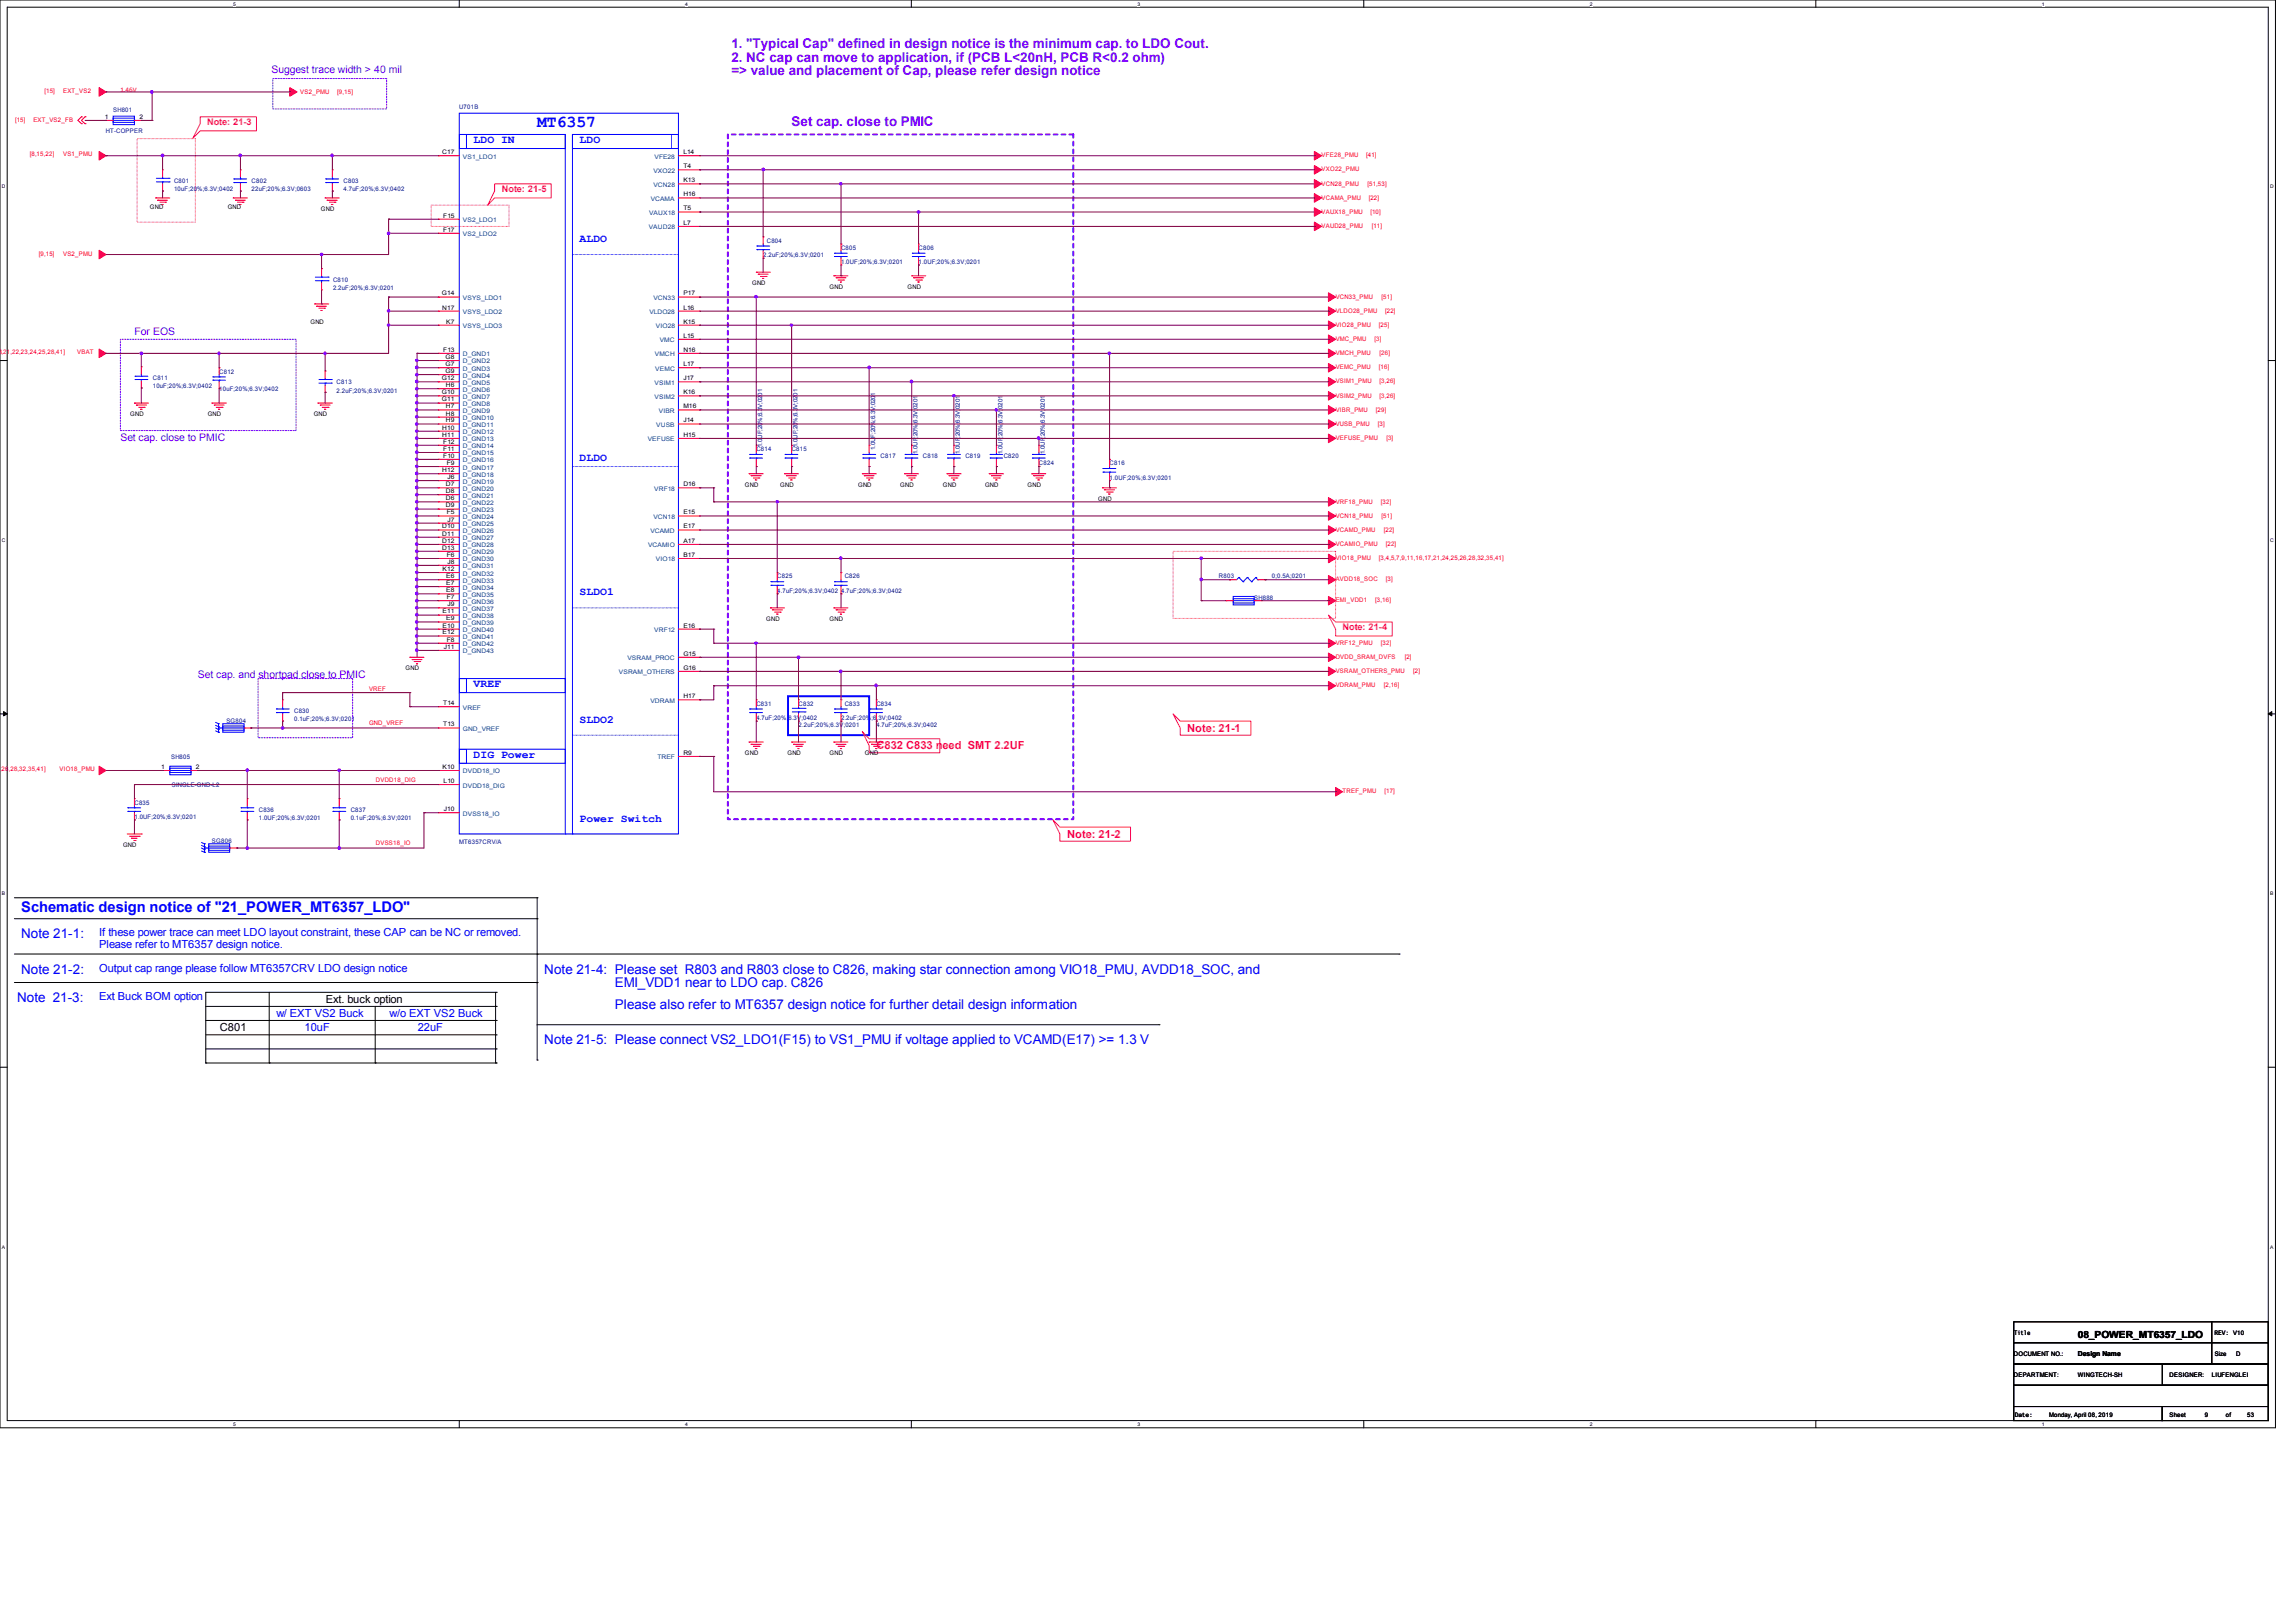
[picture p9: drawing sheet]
<svg xmlns="http://www.w3.org/2000/svg" width="297mm" height="210mm" viewBox="0 0 297 210" stroke-linecap="round" stroke-linejoin="round" font-family="sans-serif">
<defs><g id="words">
<text font-size="2.2" fill="#00f" x="69.5" y="16.4">MT6357</text>
<text font-size="1.9" fill="#00f" x="2.8" y="117.9">Schematic design notice of &quot;21_POWER_MT6357_LDO&quot;</text>
<g font-size="1.7" fill="#8000ff">
<text x="94.7" y="6.2">1. &quot;Typical Cap&quot; defined in design notice is the minimum cap. to LDO Cout.</text>
<text x="94.7" y="8">2. NC cap can move to application, if (PCB L&lt;20nH, PCB R&lt;0.2 ohm)</text>
<text x="94.7" y="9.7">=&gt; value and placement of Cap, please refer design notice</text>
<text x="102.4" y="16.3">Set cap. close to PMIC</text>
</g>
<g font-size="1.7" fill="#00f">
<text x="2.8" y="126">Note 21-2:</text>
<text x="2.8" y="121.4">Note 21-1:</text>
<text x="70.4" y="126">Note 21-4: Please set R803 and R803 close to C826, making star connection among VIO18_PMU, AVDD18_SOC, and</text>
<text x="2.2" y="129.6">Note 21-3:</text>
<text x="79.6" y="127.8">EMI_VDD1 near to LDO cap. C826</text>
<text x="79.6" y="130.6">Please also refer to MT6357 design notice for further detail design information</text>
<text x="70.4" y="135.1">Note 21-5: Please connect VS2_LDO1(F15) to VS1_PMU if voltage applied to VCAMD(E17) &gt;= 1.3 V</text>
</g>
<g font-size="1.4" fill="#8000ff">
<text x="35.1" y="9.5">Suggest trace width &gt; 40 mil</text>
<text x="17.4" y="43.3">For EOS</text>
<text x="15.6" y="57">Set cap. close to PMIC</text>
<text x="25.6" y="87.7">Set cap. and shortpad close to PMIC</text>
</g>
<g font-size="1.4" fill="#00f">
<text x="61.3" y="18.5">LDO IN</text>
<text x="75" y="18.5">LDO</text>
<text x="75" y="31.3">ALDO</text>
<text x="75" y="59.7">DLDO</text>
<text x="75" y="77">SLDO1</text>
<text x="61.3" y="88.9">VREF</text>
<text x="75" y="93.5">SLDO2</text>
<text x="61.3" y="98.1">DIG Power</text>
<text x="75" y="106.3">Power Switch</text>
<text x="12.8" y="122.6">Please refer to MT6357 design notice.</text>
<text x="12.8" y="121.2">If these power trace can meet LDO layout constraint, these CAP can be NC or removed.</text>
<text x="12.8" y="125.7">Output cap range please follow MT6357CRV LDO design notice</text>
<text x="12.8" y="129.4">Ext Buck BOM option</text>
<text x="35.8" y="131.6">w/ EXT VS2 Buck</text>
<text x="50.4" y="131.6">w/o EXT VS2 Buck</text>
<text x="39.4" y="133.4">10uF</text>
<text x="54.1" y="133.4">22uF</text>
</g>
<g font-size="1.4" fill="#ff0080">
<text x="153.6" y="94.7">Note: 21-1</text>
<text x="113.4" y="96.9">C832 C833 need SMT 2.2UF</text>
<text x="138.1" y="108.4">Note: 21-2</text>
</g>
<g font-size="1.4">
<text x="42.2" y="129.8">Ext. buck option</text>
<text x="28.4" y="133.4">C801</text>
</g>
<text font-size="1.3" x="268.9" y="173.1">08_POWER_MT6357_LDO</text>
<g font-size="1.2" fill="#ff0080">
<text x="26.8" y="16.2">Note: 21-3</text>
<text x="64.9" y="24.9">Note: 21-5</text>
<text x="173.7" y="81.6">Note: 21-4</text>
</g>
<text font-size=".9" fill="#f00" x="15.6" y="11.9">1.46V</text>
<text font-size=".9" x="268.9" y="175.5">Design Name</text>
<g font-size=".8" fill="#f00">
<text x="1.9" y="15.8">[15]</text>
<text x="4.3" y="15.8">EXT_VS2_FB</text>
<text x="5.8" y="12">[15]</text>
<text x="8.2" y="12">EXT_VS2</text>
<text x="38.9" y="12.1">VS2_PMU</text>
<text x="43.6" y="12.1">[9,15]</text>
<text x="3.9" y="20.2">[8,15,22]</text>
<text x="8.2" y="20.2">VS1_PMU</text>
<text x="171" y="20.4">VFE28_PMU</text>
<text x="171" y="22.2">VXO22_PMU</text>
<text x="176.8" y="20.4">[41]</text>
<text x="171" y="24">VCN28_PMU</text>
<text x="171" y="25.8">VCAMA_PMU</text>
<text x="171" y="27.6">VAUX18_PMU</text>
<text x="171" y="29.5">VAUD28_PMU</text>
<text x="177" y="24">[51,53]</text>
<text x="177.1" y="25.8">[22]</text>
<text x="177.3" y="27.6">[10]</text>
<text x="177.5" y="29.5">[11]</text>
<text x="5" y="33.1">[9,15]</text>
<text x="8.2" y="33.1">VS2_PMU</text>
<text x="172.9" y="38.7">VCN33_PMU</text>
<text x="172.9" y="40.5">VLDO28_PMU</text>
<text x="178.8" y="38.7">[51]</text>
<text x="179.2" y="40.5">[22]</text>
<text x="-.9" y="45.8">,18,21,22,23,24,25,28,41]</text>
<text x="10" y="45.8">VBAT</text>
<text x="172.9" y="42.3">VIO28_PMU</text>
<text x="172.9" y="44.1">VMC_PMU</text>
<text x="172.9" y="45.9">VMCH_PMU</text>
<text x="172.9" y="47.8">VEMC_PMU</text>
<text x="177.9" y="44.1">[3]</text>
<text x="178.4" y="47.8">[16]</text>
<text x="178.4" y="42.3">[25]</text>
<text x="178.5" y="45.9">[26]</text>
<text x="172.9" y="49.6">VSIM1_PMU</text>
<text x="172.9" y="51.4">VSIM2_PMU</text>
<text x="172.9" y="53.3">VIBR_PMU</text>
<text x="178.1" y="53.3">[29]</text>
<text x="178.5" y="49.6">[3,26]</text>
<text x="178.5" y="51.4">[3,26]</text>
<text x="172.9" y="55.1">VUSB_PMU</text>
<text x="172.9" y="56.9">VEFUSE_PMU</text>
<text x="178.3" y="55.1">[3]</text>
<text x="179.4" y="56.9">[3]</text>
<text x="172.9" y="65.2">VRF18_PMU</text>
<text x="178.7" y="65.2">[32]</text>
<text x="172.9" y="67">VCN18_PMU</text>
<text x="172.9" y="68.8">VCAMD_PMU</text>
<text x="172.9" y="70.7">VCAMIO_PMU</text>
<text x="178.8" y="67">[51]</text>
<text x="179.1" y="68.8">[22]</text>
<text x="179.3" y="70.7">[22]</text>
<text x="172.9" y="72.5">VIO18_PMU</text>
<text x="172.9" y="75.2">AVDD18_SOC</text>
<text x="172.9" y="77.9">EMI_VDD1</text>
<text x="178" y="77.9">[3,16]</text>
<text x="178.4" y="72.5">[3,4,5,7,9,11,16,17,21,24,25,26,28,32,35,41]</text>
<text x="179.3" y="75.2">[3]</text>
<text x="172.9" y="83.4">VRF12_PMU</text>
<text x="178.7" y="83.4">[32]</text>
<text x="47.8" y="89.5">VREF</text>
<text x="172.9" y="85.3">DVDD_SRAM_DVFS</text>
<text x="172.9" y="87.1">VSRAM_OTHERS_PMU</text>
<text x="172.9" y="88.9">VDRAM_PMU</text>
<text x="179.1" y="88.9">[2,16]</text>
<text x="181.8" y="85.3">[2]</text>
<text x="182.9" y="87.1">[2]</text>
<text x="47.8" y="93.8">GND_VREF</text>
<text x="-.9" y="99.8">25,26,28,32,35,41]</text>
<text x="7.7" y="99.8">VIO18_PMU</text>
<text x="48.6" y="101.1">DVDD18_DIG</text>
<text x="173.7" y="102.7">TREF_PMU</text>
<text x="179.2" y="102.7">[17]</text>
<text x="48.6" y="109.3">DVSS18_IO</text>
</g>
<g font-size=".8">
<text x="13.5" y="15.4">1</text>
<text x="18" y="15.4">2</text>
<text x="57.2" y="19.9">C17</text>
<text x="88.4" y="19.9">L14</text>
<text x="88.4" y="23.6">K13</text>
<text x="88.4" y="21.8">T4</text>
<text x="19.4" y="27.1">GND</text>
<text x="29.5" y="27.1">GND</text>
<text x="41.5" y="27.3">GND</text>
<text x="57.4" y="28.2">F15</text>
<text x="57.4" y="30">F17</text>
<text x="88.4" y="25.4">H16</text>
<text x="88.4" y="27.2">T5</text>
<text x="88.4" y="29.1">L7</text>
<text x="40.2" y="41.9">GND</text>
<text x="57.2" y="38.2">G14</text>
<text x="57.2" y="40">N17</text>
<text x="57.7" y="41.9">K7</text>
<text x="88.4" y="38.2">P17</text>
<text x="88.4" y="41.9">K15</text>
<text x="88.4" y="40">L16</text>
<text x="97.3" y="36.9">GND</text>
<text x="107.4" y="37.3">GND</text>
<text x="117.4" y="37.3">GND</text>
<text x="57.4" y="45.5">F13</text>
<text x="57.7" y="47.4">G7</text>
<text x="57.7" y="46.4">G8</text>
<text x="88.4" y="47.4">L17</text>
<text x="88.4" y="43.7">L15</text>
<text x="88.4" y="45.5">N16</text>
<text x="16.8" y="53.8">GND</text>
<text x="26.9" y="53.8">GND</text>
<text x="40.6" y="53.8">GND</text>
<text x="57.2" y="51">G10</text>
<text x="57.2" y="51.9">G11</text>
<text x="57.2" y="49.2">G12</text>
<text x="57.7" y="48.3">G9</text>
<text x="57.7" y="50.1">H6</text>
<text x="57.7" y="52.8">H7</text>
<text x="57.7" y="53.8">H8</text>
<text x="88.4" y="49.2">J17</text>
<text x="88.4" y="51">K16</text>
<text x="88.4" y="52.8">M16</text>
<text x="57.2" y="55.6">H10</text>
<text x="57.2" y="56.5">H11</text>
<text x="57.4" y="59.2">F10</text>
<text x="57.4" y="58.3">F11</text>
<text x="57.4" y="57.4">F12</text>
<text x="57.7" y="54.7">H9</text>
<text x="88.4" y="56.5">H15</text>
<text x="88.4" y="54.7">J14</text>
<text x="57.2" y="61.1">H12</text>
<text x="57.7" y="64.7">D6</text>
<text x="57.7" y="62.9">D7</text>
<text x="57.7" y="63.8">D8</text>
<text x="57.7" y="65.7">D9</text>
<text x="57.8" y="60.2">F9</text>
<text x="57.9" y="62">J6</text>
<text x="88.4" y="62.9">D16</text>
<text x="96.4" y="62.9">GND</text>
<text x="101" y="62.9">GND</text>
<text x="111" y="62.9">GND</text>
<text x="116.5" y="62.9">GND</text>
<text x="122" y="62.9">GND</text>
<text x="127.5" y="62.9">GND</text>
<text x="133" y="62.9">GND</text>
<text x="142.1" y="64.8">GND</text>
<text x="57.2" y="68.4">D10</text>
<text x="57.2" y="69.3">D11</text>
<text x="57.2" y="70.2">D12</text>
<text x="57.2" y="71.1">D13</text>
<text x="57.8" y="66.5">F5</text>
<text x="57.9" y="67.5">J7</text>
<text x="88.4" y="66.5">E15</text>
<text x="88.4" y="70.2">A17</text>
<text x="88.4" y="68.4">E17</text>
<text x="57.3" y="73.9">K12</text>
<text x="57.7" y="74.8">E6</text>
<text x="57.7" y="75.7">E7</text>
<text x="57.7" y="76.6">E8</text>
<text x="57.8" y="72.1">F6</text>
<text x="57.8" y="77.5">F7</text>
<text x="57.9" y="72.9">J8</text>
<text x="88.4" y="72.1">B17</text>
<text x="57.3" y="81.2">E10</text>
<text x="57.3" y="79.4">E11</text>
<text x="57.3" y="82.1">E12</text>
<text x="57.5" y="83.9">J11</text>
<text x="57.7" y="80.3">E9</text>
<text x="57.8" y="83">F8</text>
<text x="57.9" y="78.4">J9</text>
<text x="88.4" y="81.2">E16</text>
<text x="99.2" y="80.3">GND</text>
<text x="107.4" y="80.3">GND</text>
<text x="52.5" y="86.7">GND</text>
<text x="88.4" y="86.7">G16</text>
<text x="88.4" y="84.8">G15</text>
<text x="57.4" y="91.2">T14</text>
<text x="57.4" y="94">T13</text>
<text x="88.4" y="90.3">H17</text>
<text x="20.9" y="99.5">1</text>
<text x="25.4" y="99.5">2</text>
<text x="57.3" y="99.5">K10</text>
<text x="57.4" y="101.3">L10</text>
<text x="88.4" y="97.7">R9</text>
<text x="96.4" y="97.7">GND</text>
<text x="101.9" y="97.7">GND</text>
<text x="107.4" y="97.7">GND</text>
<text x="111.9" y="97.7">GND</text>
<text x="57.5" y="104.9">J10</text>
<text x="15.9" y="109.6">GND</text>
<text x="260.6" y="172.7">Title</text>
<text x="286.6" y="172.7">REV: V10</text>
<text x="260.6" y="175.4">DOCUMENT NO.:</text>
<text x="260.6" y="178.2">DEPARTMENT:</text>
<text x="268.9" y="178.2">WINGTECH-SH</text>
<text x="280.8" y="178.2">DESIGNER:</text>
<text x="286.2" y="178.2">LIUFENGLEI</text>
<text x="286.6" y="175.4">Size</text>
<text x="289.4" y="175.4">D</text>
<text x="260.7" y="183.3">Date:</text>
<text x="265.2" y="183.3">Monday, April 08, 2019</text>
<text x="280.8" y="183.3">Sheet</text>
<text x="285.3" y="183.3">9</text>
<text x="288.1" y="183.3">of</text>
<text x="290.8" y="183.3">53</text>
</g>
<g font-size=".8" fill="#000080">
<text x="13.7" y="17.2">HT-COPPER</text>
<text x="14.6" y="14.5">SH801</text>
<text x="59.4" y="14.1">U701B</text>
<text x="22.5" y="23.6">C801</text>
<text x="32.6" y="23.6">C802</text>
<text x="44.5" y="23.6">C803</text>
<text x="22.5" y="24.7">10uF;20%;6.3V;0402</text>
<text x="32.6" y="24.7">22uF;20%;6.3V;0603</text>
<text x="44.5" y="24.7">4.7uF;20%;6.3V;0402</text>
<text x="98.8" y="33.2">2.2uF;20%;6.3V;0201</text>
<text x="99.2" y="31.4">C804</text>
<text x="108.8" y="32.3">C805</text>
<text x="108.8" y="34.2">1.0UF;20%;6.3V;0201</text>
<text x="118.9" y="32.3">C806</text>
<text x="118.9" y="34.2">1.0UF;20%;6.3V;0201</text>
<text x="43.1" y="37.5">2.2uF;20%;6.3V;0201</text>
<text x="43.1" y="36.4">C810</text>
<text x="19.8" y="49.1">C811</text>
<text x="19.8" y="50.2">10uF;20%;6.3V;0402</text>
<text x="28.4" y="50.6">10uF;20%;6.3V;0402</text>
<text x="28.4" y="48.3">C812</text>
<text x="43.6" y="49.7">C813</text>
<text x="43.6" y="50.8">2.2uF;20%;6.3V;0201</text>
<text x="97.9" y="58.4">C814</text>
<text x="98.6" y="57.8" transform="rotate(-90 98.6 57.8)">1.0UF;20%;6.3V;0201</text>
<text x="102.5" y="58.4">C815</text>
<text x="103.2" y="57.8" transform="rotate(-90 103.2 57.8)">1.0UF;20%;6.3V;0201</text>
<text x="113.2" y="58.3" transform="rotate(-90 113.2 58.3)">1.0U</text>
<text x="113.2" y="56.6" transform="rotate(-90 113.2 56.6)">F;20%;6.3V;0201</text>
<text x="114" y="59.3">C817</text>
<text x="118.8" y="58.7" transform="rotate(-90 118.8 58.7)">1.0UF;20%;6.3V;0201</text>
<text x="119.4" y="59.3">C818</text>
<text x="124.2" y="58.7" transform="rotate(-90 124.2 58.7)">1.0UF;20%;6.3V;0201</text>
<text x="124.9" y="59.3">C819</text>
<text x="129.7" y="58.7" transform="rotate(-90 129.7 58.7)">1.0UF;20%;6.3V;0201</text>
<text x="129.9" y="59.3">C820</text>
<text x="135.2" y="58.7" transform="rotate(-90 135.2 58.7)">1.0UF;20%;6.3V;0201</text>
<text x="134.5" y="60.2">C824</text>
<text x="143.6" y="60.2">C816</text>
<text x="143.6" y="62.1">1.0UF;20%;6.3V;0201</text>
<text x="100.6" y="74.8">C825</text>
<text x="100.6" y="76.7">4.7uF;20%;6.3V;0402</text>
<text x="108.8" y="76.7">4.7uF;20%;6.3V;0402</text>
<text x="109.3" y="74.8">C826</text>
<text x="157.7" y="74.8">R803</text>
<text x="162.3" y="77.6">SH888</text>
<text x="164.6" y="74.8">0;0.5A;0201</text>
<text x="29.3" y="93.6">SG804</text>
<text x="38.1" y="92.2">C830</text>
<text x="38.1" y="93.3">0.1uF;20%;6.3V;0201</text>
<text x="97.9" y="91.3">C831</text>
<text x="97.9" y="93.1">4.7uF;20%;6.3V;0402</text>
<text x="103.3" y="91.3">C832</text>
<text x="103.3" y="94.1">2.2uF;20%;6.3V;0201</text>
<text x="108.8" y="93.1">2.2uF;20%;6.3V;0402</text>
<text x="109.3" y="91.3">C833</text>
<text x="113.4" y="91.3">C834</text>
<text x="113.4" y="94.1">4.7uF;20%;6.3V;0402</text>
<text x="22.1" y="98.2">SH805</text>
<text x="22.2" y="101.8">SINGLE-GND-L2</text>
<text x="17.4" y="105.9">1.0UF;20%;6.3V;0201</text>
<text x="17.4" y="104.1">C835</text>
<text x="33.5" y="105">C836</text>
<text x="33.5" y="106.1">1.0UF;20%;6.3V;0201</text>
<text x="45.4" y="105">C837</text>
<text x="45.4" y="106.1">0.1uF;20%;6.3V;0201</text>
<text x="27.4" y="109.1">SG806</text>
<text x="59.4" y="109.2">MT6357CRV/A</text>
</g>
<g font-size=".8" fill="#004080">
<text x="59.9" y="20.5">VS1_LDO1</text>
<text x="84.5" y="22.4">VXO22</text>
<text x="84.7" y="20.5">VFE28</text>
<text x="59.9" y="28.7">VS2_LDO1</text>
<text x="84" y="29.7">VAUD28</text>
<text x="84" y="27.8">VAUX18</text>
<text x="84.2" y="26">VCAMA</text>
<text x="84.5" y="24.2">VCN28</text>
<text x="59.9" y="30.6">VS2_LDO2</text>
<text x="59.9" y="38.8">VSYS_LDO1</text>
<text x="59.9" y="40.6">VSYS_LDO2</text>
<text x="84" y="40.6">VLDO28</text>
<text x="84.5" y="38.8">VCN33</text>
<text x="59.9" y="42.5">VSYS_LDO3</text>
<text x="59.9" y="46.1">D_GND1</text>
<text x="59.9" y="48">D_GND3</text>
<text x="59.9" y="47">D_GND2</text>
<text x="84.8" y="46.1">VMCH</text>
<text x="84.8" y="48">VEMC</text>
<text x="84.9" y="42.5">VIO28</text>
<text x="85.4" y="44.3">VMC</text>
<text x="59.9" y="48.9">D_GND4</text>
<text x="59.9" y="51.6">D_GND7</text>
<text x="59.9" y="52.5">D_GND8</text>
<text x="59.9" y="49.8">D_GND5</text>
<text x="59.9" y="50.7">D_GND6</text>
<text x="59.9" y="53.4">D_GND9</text>
<text x="84.7" y="49.8">VSIM1</text>
<text x="84.7" y="51.6">VSIM2</text>
<text x="85.3" y="53.4">VIBR</text>
<text x="59.9" y="59.8">D_GND16</text>
<text x="59.9" y="58.9">D_GND15</text>
<text x="59.9" y="58">D_GND14</text>
<text x="59.9" y="54.4">D_GND10</text>
<text x="59.9" y="55.2">D_GND11</text>
<text x="59.9" y="56.2">D_GND12</text>
<text x="59.9" y="57.1">D_GND13</text>
<text x="83.8" y="57.1">VEFUSE</text>
<text x="84.9" y="55.2">VUSB</text>
<text x="59.9" y="65.3">D_GND22</text>
<text x="59.9" y="63.5">D_GND20</text>
<text x="59.9" y="64.4">D_GND21</text>
<text x="59.9" y="60.7">D_GND17</text>
<text x="59.9" y="61.7">D_GND18</text>
<text x="59.9" y="62.6">D_GND19</text>
<text x="84.7" y="63.5">VRF18</text>
<text x="59.9" y="66.3">D_GND23</text>
<text x="59.9" y="69">D_GND26</text>
<text x="59.9" y="69.9">D_GND27</text>
<text x="59.9" y="70.8">D_GND28</text>
<text x="59.9" y="71.7">D_GND29</text>
<text x="59.9" y="67.1">D_GND24</text>
<text x="59.9" y="68.1">D_GND25</text>
<text x="83.9" y="70.8">VCAMIO</text>
<text x="84.2" y="69">VCAMD</text>
<text x="84.5" y="67.1">VCN18</text>
<text x="59.9" y="75.4">D_GND33</text>
<text x="59.9" y="76.3">D_GND34</text>
<text x="59.9" y="77.2">D_GND35</text>
<text x="59.9" y="72.6">D_GND30</text>
<text x="59.9" y="73.5">D_GND31</text>
<text x="59.9" y="74.5">D_GND32</text>
<text x="84.9" y="72.6">VIO18</text>
<text x="59.9" y="80.9">D_GND39</text>
<text x="59.9" y="81.8">D_GND40</text>
<text x="59.9" y="80">D_GND38</text>
<text x="59.9" y="82.7">D_GND41</text>
<text x="59.9" y="78.1">D_GND36</text>
<text x="59.9" y="83.6">D_GND42</text>
<text x="59.9" y="79">D_GND37</text>
<text x="84.7" y="81.8">VRF12</text>
<text x="59.9" y="84.5">D_GND43</text>
<text x="80.1" y="87.2">VSRAM_OTHERS</text>
<text x="81.2" y="85.4">VSRAM_PROC</text>
<text x="59.9" y="91.8">VREF</text>
<text x="59.9" y="94.6">GND_VREF</text>
<text x="84.2" y="90.9">VDRAM</text>
<text x="59.9" y="100.1">DVDD18_IO</text>
<text x="59.9" y="101.9">DVDD18_DIG</text>
<text x="85.1" y="98.3">TREF</text>
<text x="59.9" y="105.5">DVSS18_IO</text>
</g>
<g font-size=".6">
<text x="30.2" y=".7">5</text>
<text x="88.7" y=".7">4</text>
<text x="147.2" y=".7">3</text>
<text x="205.7" y=".7">2</text>
<text x="264.2" y=".7">1</text>
<text x=".3" y="24.4">D</text>
<text x="293.8" y="24.4">D</text>
<text x=".3" y="70.1">C</text>
<text x="293.8" y="70.1">C</text>
<text x=".3" y="115.8">B</text>
<text x="293.8" y="115.8">B</text>
<text x=".3" y="161.5">A</text>
<text x="293.8" y="161.5">A</text>
<text x="30.2" y="184.5">5</text>
<text x="88.7" y="184.5">4</text>
<text x="147.2" y="184.5">3</text>
<text x="205.7" y="184.5">2</text>
<text x="264.2" y="184.5">1</text>
</g>
</g></defs>
<path d="M0 0h294.5v184.7h-294.5zM.9 .9h292.6v182.9h-292.6z" fill="none" stroke="#000" stroke-width=".13"/>
<g fill="#fff">
<path d="M30.2 .1h.3v.7h-.3z"/>
<path d="M30.2 183.9h.3v.8h-.3z"/>
</g>
<path d="M59.4 0v.9M59.4 183.8v.9" fill="none" stroke="#000" stroke-width=".13"/>
<g fill="#fff">
<path d="M88.7 .1h.3v.7h-.3z"/>
<path d="M88.7 183.9h.3v.8h-.3z"/>
</g>
<path d="M117.9 0v.9M117.9 183.8v.9" fill="none" stroke="#000" stroke-width=".13"/>
<g fill="#fff">
<path d="M147.2 .1h.3v.7h-.3z"/>
<path d="M147.2 183.9h.3v.8h-.3z"/>
</g>
<path d="M176.5 0v.9M176.5 183.8v.9" fill="none" stroke="#000" stroke-width=".13"/>
<g fill="#fff">
<path d="M205.7 .1h.4v.7h-.4z"/>
<path d="M205.7 183.9h.4v.8h-.4z"/>
</g>
<path d="M235 0v.9M235 183.8v.9" fill="none" stroke="#000" stroke-width=".13"/>
<g fill="#fff">
<path d="M264.2 .1h.4v.7h-.4z"/>
<path d="M264.2 183.9h.4v.8h-.4z"/>
<path d="M.3 23.8h.4v.7h-.4z"/>
<path d="M293.8 23.8h.5v.7h-.5z"/>
<path d="M.3 69.5h.4v.7h-.4z"/>
<path d="M293.8 69.5h.5v.7h-.5z"/>
</g>
<path d="M0 46.7h.9M293.5 46.7h1" fill="none" stroke="#000" stroke-width=".13"/>
<g fill="#fff">
<path d="M.3 115.2h.4v.8h-.4z"/>
<path d="M293.8 115.2h.4v.8h-.4z"/>
</g>
<path d="M0 92.4h.9M293.5 92.4h1" fill="none" stroke="#000" stroke-width=".13"/>
<path d="M.5 92.1l.4 .3-.4 .2zM293.5 92.4l.5-.3v.5z" fill="#000" stroke="#000" stroke-width=".13"/>
<g fill="#fff">
<path d="M.3 161h.3v.7h-.3z"/>
<path d="M293.8 161h.4v.7h-.4z"/>
</g>
<g fill="none" stroke="#000" stroke-width=".13">
<path d="M1.9 118.9h67.6M1.9 116.2h67.6M69.5 118.9h.1M69.5 116.2h.1M69.5 116.2v21M0 138.1h.9M1.9 123.4h179.2M1.9 127.1h67.6M26.6 137.5h.1M26.6 130.2h37.6M26.6 132h37.6M26.6 133.9h37.6"/>
<path d="M26.6 137.5h37.6M26.6 135.7h37.6M34.8 137.5h.1M34.8 128.4v9.1M48.6 137.5h.1M48.6 130.2v7.3M64.1 137.5h.1M64.1 128.4v9.1M64.2 128.4h.1M64.2 130.2h.1M64.2 132h.1M64.2 133.9h.1"/>
<path d="M64.2 137.5h.1M64.2 135.7h.1M64.2 128.4h-37.6v9.1M69.5 123.4h.1M69.5 127.1h.1M69.5 137.2h.1M69.5 132.6h80.5M150 132.6h.1M181.1 123.4h.1M293.5 138.1h1M260.6 171h25.6v2.7h-25.6zM260.6 173.7h25.6v2.8h-25.6z"/>
<path d="M260.6 179.2h32.9v2.8h-32.9zM260.6 176.5h32.9v2.7h-32.9zM279.8 176.5h13.7v2.7h-13.7zM286.2 171h7.3v2.7h-7.3zM286.2 173.7h7.3v2.8h-7.3zM260.6 182h19.2v1.8h-19.2zM279.8 182h13.7v1.8h-13.7z"/>
</g>
<path d="M17.7 17.9h7.6v10.8h-7.6zM25.9 15.1h7.3v1.8h-7.3l-.9 1 .9-1.9zM55.8 26.5h10.1v2.8h-10.1zM64 23.8h7.3v1.8h-7.3l-.9 .9 .9-1.8zM151.8 71.3h21v8.7h-21zM171.9 79.6l.9 .9h7.4v1.8h-7.4v-.9zM111.6 94.7l.9 .9h9.1v1.8h-9.1v-.9zM151.8 92.4l.9 .9h9.2v1.8h-9.2v-.9zM136.3 106.1l.9 .9h9.1v1.8h-9.1v-.9z" fill="none" stroke="#ff0080" stroke-width=".13"/>
<path d="M35.3 10.2h14.7v3.9h-14.7zM15.6 43.9h22.7v11.8h-22.7zM33.4 87.8h12.2v7.7h-12.2z" fill="none" stroke="#8000ff" stroke-width=".13" stroke-dasharray=".2 .2"/>
<path d="M94.2 17.4h44.7v88.6h-44.7z" fill="none" stroke="#8000ff" stroke-width=".25" stroke-dasharray=".5 .5"/>
<path d="M102 90.1h10.5v5h-10.5z" fill="none" stroke="#00f" stroke-width=".25"/>
<g fill="none" stroke="#f00" stroke-width=".13">
<path d="M10.5 15.1h.1M10.5 16h.1M10.5 15.1l-.4 .5 .4 .4M11 15.1l-.5 .5 .5 .4M11 15.1h.1M11 16h.1M13.7 15.6h.9M13.7 15.6h.1M17.4 15.6h.9M18.3 15.6h.1M20.2 25.6h1.8M20.2 25.6h.1"/>
<path d="M20.4 25.9h1.3M20.4 25.9h.1M20.7 26.2h.7M21 26.5h.1M21 22h.1M21 24.7h.1M21 22v.9M21 23.8v.9M21.4 26.2h.1M30.2 25.6h.1M30.2 25.6h1.8M30.5 25.9h1.2"/>
<path d="M30.5 25.9h.1M30.7 26.2h.8M31 26.5h.1M31 26.5h.2M31.1 24.7h.1M31.1 22h.1M31.1 22v.9M31.1 23.8v.9M31.5 26.2h.1M40.7 39.3h1.8M40.7 39.3h.1M41 39.6h1.2"/>
<path d="M41 39.6h.1M41.3 39.9h.7M41.6 34.8h.1M41.6 37.5h.1M41.6 34.8v.9M41.6 36.6v.9M42 39.9h.1M42.1 25.6h.1M42.1 25.6h1.8M42.3 25.9h.1M42.3 25.9h1.3M42.6 26.2h.7"/>
<path d="M42.9 26.5h.1M42.9 26.5h.2M43 24.7h.1M43 22h.1M43 22v.9M43 23.8v.9M43.3 26.2h.1M56.7 20.2h2.7M56.7 38.4h2.7M56.7 28.4h2.7M56.7 30.2h2.7M56.7 20.2h.1"/>
<path d="M56.7 38.4h.1M56.7 28.4h.1M56.7 30.2h.1M87.8 25.6h2.8M87.8 20.2h2.8M87.8 23.8h2.8M87.8 22h2.8M87.8 38.4h2.8M87.8 27.4h2.8M87.8 29.3h2.8M90.6 23.8h.1M90.6 25.6h.1"/>
<path d="M90.6 22h.1M90.6 38.4h.1M90.6 27.4h.1M90.6 29.3h.1M90.6 20.2h.1M97.9 35.2h.1M97.9 35.2h1.8M98.1 35.5h.1M98.1 35.5h1.3M98.4 35.8h.7M98.7 36h.1M98.8 33.4h.1"/>
<path d="M98.8 30.6h.1M98.8 30.6v1M98.8 32.5v.9M99.1 35.8h.1M107.9 35.7h.1M107.9 35.7h1.8M108.2 35.9h.1M108.2 35.9h1.3M108.5 36.2h.7M108.8 36.5h.1M108.8 34.3h.1M108.8 31.6h.1"/>
<path d="M108.8 31.6v.9M108.8 33.4v.9M109.2 36.2h.1M118 35.7h.1M118 35.7h1.8M118.2 35.9h.1M118.2 35.9h1.3M118.5 36.2h.8M118.8 36.5h.1M118.8 36.5h.2M118.9 34.3h.1M118.9 31.6h.1"/>
<path d="M118.9 31.6v.9M118.9 33.4v.9M119.3 36.2h.1M17.4 52.2h1.8M17.4 52.2h.1M17.7 52.4h1.3M17.7 52.4h.1M17.9 52.7h.8M18.2 53h.1M18.2 53h.2M18.3 50.2h.1M18.3 47.5h.1"/>
<path d="M18.3 47.5v.9M18.3 49.3v.9M18.7 52.7h.1M27.4 52.2h1.9M27.4 52.2h.1M27.7 52.4h1.3M27.7 52.4h.1M28 52.7h.7M28.3 53h.1M28.4 50.3h.1M28.4 47.6h.1M28.4 47.6v.9"/>
<path d="M28.4 49.4v.9M28.7 52.7h.1M41.1 52.2h1.9M41.1 52.2h.1M41.4 52.4h1.3M41.4 52.4h.1M41.5 40.2h.2M41.5 40.2h.1M41.7 52.7h.8M42 53h.2M42 53h.1M42.1 48h.1"/>
<path d="M42.1 50.8h.1M42.1 48v.9M42.1 49.9v.9M42.5 52.7h.1M56.7 52.2h2.7M56.7 40.3h2.7M56.7 45.7h2.7M56.7 49.4h2.7M56.7 51.2h2.7M56.7 42.1h2.7M56.7 47.6h2.7M56.7 54.9h2.7"/>
<path d="M56.7 53h2.7M56.7 56.7h2.7M56.7 59.4h2.7M56.7 58.5h2.7M56.7 57.6h2.7M56.7 46.7h2.7M56.7 48.5h2.7M56.7 50.3h2.7M56.7 54h2.7M56.7 55.8h2.7M56.7 40.3h.1M56.7 42.1h.1"/>
<path d="M56.7 59.4h.1M56.7 58.5h.1M56.7 57.6h.1M56.7 45.7h.1M56.7 47.6h.1M56.7 46.7h.1M56.7 48.5h.1M56.7 51.2h.1M56.7 52.2h.1M56.7 49.4h.1M56.7 50.3h.1M56.7 53h.1"/>
<path d="M56.7 54h.1M56.7 54.9h.1M56.7 55.8h.1M56.7 56.7h.1M87.8 40.3h2.8M87.8 43.9h2.8M87.8 45.7h2.8M87.8 49.4h2.8M87.8 51.2h2.8M87.8 42.1h2.8M87.8 47.6h2.8M87.8 54.9h2.8"/>
<path d="M87.8 53h2.8M87.8 56.7h2.8M90.6 40.3h.1M90.6 43.9h.1M90.6 45.7h.1M90.6 49.4h.1M90.6 51.2h.1M90.6 42.1h.1M90.6 47.6h.1M90.6 54.9h.1M90.6 53h.1M90.6 56.7h.1"/>
<path d="M97.9 57.6h.1M97.9 57.6v.9M97.9 59.4v1M102.4 57.6h.1M102.4 57.6v.9M102.4 59.4v1M112.5 57.6h.1M112.5 57.6v.9M112.5 59.4v1M118 57.6h.1M118 57.6v.9M118 59.4v1"/>
<path d="M123.4 57.6h.1M123.4 57.6v.9M123.4 59.4v1M128.9 57.6h.1M128.9 57.6v.9M128.9 59.4v1M134.5 57.6h.1M134.5 57.6v.9M134.5 59.4v1M143.6 59.4h.1M143.6 59.4v1M56.7 61.3h2.7"/>
<path d="M56.7 63.1h2.7M56.7 78.7h2.7M56.7 75h2.7M56.7 77.7h2.7M56.7 66.8h2.7M56.7 70.4h2.7M56.7 72.3h2.7M56.7 68.6h2.7M56.7 64.9h2.7M56.7 64h2.7M56.7 65.9h2.7M56.7 69.5h2.7"/>
<path d="M56.7 71.3h2.7M56.7 75.9h2.7M56.7 76.8h2.7M56.7 79.6h2.7M56.7 60.4h2.7M56.7 62.2h2.7M56.7 67.7h2.7M56.7 73.2h2.7M56.7 74.1h2.7M56.7 64.9h.1M56.7 63.1h.1M56.7 64h.1"/>
<path d="M56.7 65.9h.1M56.7 68.6h.1M56.7 69.5h.1M56.7 70.4h.1M56.7 71.3h.1M56.7 75h.1M56.7 75.9h.1M56.7 76.8h.1M56.7 79.6h.1M56.7 66.8h.1M56.7 72.3h.1M56.7 77.7h.1"/>
<path d="M56.7 60.4h.1M56.7 61.3h.1M56.7 62.2h.1M56.7 67.7h.1M56.7 73.2h.1M56.7 78.7h.1M56.7 74.1h.1M87.8 63.1h2.8M87.8 66.8h2.8M87.8 70.4h2.8M87.8 72.3h2.8M87.8 68.6h2.8"/>
<path d="M90.6 63.1h.1M90.6 66.8h.1M90.6 70.4h.1M90.6 72.3h.1M90.6 68.6h.1M96.9 61.3h.1M96.9 61.3h1.9M97.2 61.6h.1M97.2 61.6h1.3M97.5 61.8h.7M97.7 62.1h.1M97.7 62.1h.3"/>
<path d="M97.9 60.4h.1M98.2 61.8h.1M99.7 78.7h.1M99.7 78.7h1.8M99.9 78.9h.1M99.9 78.9h1.4M100.2 79.2h.8M100.5 79.5h.1M100.5 79.5h.2M100.6 76.8h.1M100.6 74.1h.1M100.6 74.1v.9"/>
<path d="M100.6 75.9v.9M101 79.2h.1M101.5 61.3h.1M101.5 61.3h1.8M101.8 61.6h.1M101.8 61.6h1.3M102.1 61.8h.7M102.3 62.1h.1M102.3 62.1h.2M102.4 60.4h.1M102.8 61.8h.1M107.9 78.7h.1"/>
<path d="M107.9 78.7h1.8M108.2 78.9h.1M108.2 78.9h1.3M108.5 79.2h.7M108.8 79.5h.1M108.8 76.8h.1M108.8 74.1h.1M108.8 74.1v.9M108.8 75.9v.9M109.2 79.2h.1M111.6 61.3h.1M111.6 61.3h1.8"/>
<path d="M111.8 61.6h.1M111.8 61.6h1.3M112.1 61.8h.8M112.4 62.1h.2M112.4 62.1h.1M112.5 60.4h.1M112.9 61.8h.1M117.1 61.3h.1M117.1 61.3h1.8M117.3 61.6h1.3M117.3 61.6h.1M117.6 61.8h.7"/>
<path d="M117.9 62.1h.2M117.9 62.1h.1M118 60.4h.1M118.3 61.8h.1M122.6 61.3h.1M122.6 61.3h1.8M122.8 61.6h.1M122.8 61.6h1.3M123.1 61.8h.7M123.4 62.1h.1M123.4 62.1h.2M123.4 60.4h.1"/>
<path d="M123.8 61.8h.1M128 61.3h1.9M128 61.3h.1M128.3 61.6h.1M128.3 61.6h1.3M128.6 61.8h.7M128.9 62.1h.1M128.9 60.4h.1M129.3 61.8h.1M133.5 61.3h.1M133.5 61.3h1.8M133.8 61.6h.1"/>
<path d="M133.8 61.6h1.3M134.1 61.8h.7M134.3 62.1h.2M134.3 62.1h.1M134.5 60.4h.1M134.8 61.8h.1M142.7 63.1h.1M142.7 63.1h1.8M142.9 63.4h.1M142.9 63.4h1.3M143.2 63.7h.7M143.5 63.9h.1"/>
<path d="M143.5 63.9h.2M143.6 62.2h.1M143.6 61.3v.9M143.9 63.7h.1M158.7 77.7h.9M158.7 77.7h.1M159.1 75h.1M159.1 75h.9M162.3 77.7h.9M162.8 75h.9M163.2 77.7h.1M163.7 75h.1"/>
<path d="M21 99.7h1M21 99.7h.1M24.7 99.7h.9M25.6 99.7h.1M31.6 94.2h.9M32.5 94.2h.1M36.6 93.3h.1M36.6 90.6h.1M36.6 90.6v.8M36.6 92.4v.9M53 85h.1M53 85h1.9"/>
<path d="M53.3 85.3h.1M53.3 85.3h1.3M53.6 85.6h.7M53.9 85.9h.1M53.9 85.9h.2M54.3 85.6h.1M56.7 94.2h2.7M56.7 91.4h2.7M56.7 99.7h2.7M56.7 81.4h2.7M56.7 80.5h2.7M56.7 82.3h2.7"/>
<path d="M56.7 83.2h2.7M56.7 84.2h2.7M56.7 91.4h.1M56.7 94.2h.1M56.7 99.7h.1M56.7 80.5h.1M56.7 81.4h.1M56.7 82.3h.1M56.7 83.2h.1M56.7 84.2h.1M87.8 85h2.8M87.8 81.4h2.8"/>
<path d="M87.8 86.9h2.8M87.8 90.6h2.8M87.8 97.9h2.8M90.6 81.4h.1M90.6 85h.1M90.6 86.9h.1M90.6 90.6h.1M90.6 97.9h.1M96.9 96h.1M96.9 96h1.9M97.2 96.3h.1M97.2 96.3h1.3"/>
<path d="M97.5 96.6h.7M97.7 96.9h.1M97.7 96.9h.3M97.9 93.3h.1M97.9 90.6h.1M97.9 90.6v.8M97.9 92.4v.9M98.2 96.6h.1M102.4 96h.1M102.4 96h1.9M102.7 96.3h.1M102.7 96.3h1.3"/>
<path d="M103 96.6h.7M103.3 96.9h.1M103.3 90.6h.1M103.3 93.3h.1M103.3 90.6v.8M103.3 92.4v.9M103.7 96.6h.1M107.9 96h.1M107.9 96h1.8M108.2 96.3h.1M108.2 96.3h1.3M108.5 96.6h.7"/>
<path d="M108.8 96.9h.1M108.8 93.3h.1M108.8 90.6h.1M108.8 90.6v.8M108.8 92.4v.9M109.2 96.6h.1M112.5 96h.1M112.5 96h1.8M112.8 96.3h.1M112.8 96.3h1.2M113 96.6h.7M113.3 96.9h.1"/>
<path d="M113.3 96.9h.2M113.4 93.3h.1M113.4 90.6h.1M113.4 90.6v.8M113.4 92.4v.9M113.7 96.6h.1M16.5 107.9h1.8M16.8 108.2h1.2M17 108.5h.7M17 108.5h.1M17.3 108.8h.2M17.4 106.1h.1"/>
<path d="M17.4 103.3h.1M17.4 103.3v1M17.4 105.2v.9M17.5 108.8h.1M18 108.2h.1M18.3 107.9h.1M29.7 109.7h.9M30.6 109.7h.1M32 106.1h.1M32 103.3h.1M32 103.3v1M32 105.2v.9"/>
<path d="M43.9 106.1h.1M43.9 103.3h.1M43.9 103.3v1M43.9 105.2v.9M56.7 101.5h2.7M56.7 105.2h2.7M56.7 101.5h.1M56.7 105.2h.1"/>
</g>
<g fill="#f00" stroke="#f00" stroke-width=".13">
<path d="M12.8 11.3l.9 .6-.9 .5z" fill-rule="evenodd"/>
<path d="M37.5 11.3l.9 .6-.9 .5z" fill-rule="evenodd"/>
<path d="M12.8 19.6l.9 .6-.9 .5z" fill-rule="evenodd"/>
<path d="M12.8 32.4l.9 .5-.9 .6z" fill-rule="evenodd"/>
<path d="M12.8 45.2l.9 .5-.9 .6z" fill-rule="evenodd"/>
<path d="M12.8 99.1l.9 .6-.9 .5z" fill-rule="evenodd"/>
<path d="M170.1 19.6l.9 .6-.9 .5z" fill-rule="evenodd"/>
<path d="M170.1 21.4l.9 .6-.9 .5z" fill-rule="evenodd"/>
<path d="M170.1 23.2l.9 .6-.9 .5z" fill-rule="evenodd"/>
<path d="M170.1 25.1l.9 .5-.9 .6z" fill-rule="evenodd"/>
<path d="M170.1 26.9l.9 .5-.9 .6z" fill-rule="evenodd"/>
<path d="M170.1 28.7l.9 .6-.9 .5z" fill-rule="evenodd"/>
<path d="M171.9 37.9l.9 .5-.9 .6z" fill-rule="evenodd"/>
<path d="M171.9 39.7l.9 .6-.9 .5z" fill-rule="evenodd"/>
<path d="M171.9 41.5l.9 .6-.9 .5z" fill-rule="evenodd"/>
<path d="M171.9 43.3l.9 .6-.9 .5z" fill-rule="evenodd"/>
<path d="M171.9 45.2l.9 .5-.9 .6z" fill-rule="evenodd"/>
<path d="M171.9 47l.9 .6-.9 .5z" fill-rule="evenodd"/>
<path d="M171.9 48.9l.9 .5-.9 .6z" fill-rule="evenodd"/>
<path d="M171.9 50.7l.9 .5-.9 .6z" fill-rule="evenodd"/>
<path d="M171.9 52.5l.9 .5-.9 .6z" fill-rule="evenodd"/>
<path d="M171.9 54.3l.9 .6-.9 .5z" fill-rule="evenodd"/>
<path d="M171.9 56.2l.9 .5-.9 .6z" fill-rule="evenodd"/>
<path d="M171.9 64.4l.9 .5-.9 .6z" fill-rule="evenodd"/>
<path d="M171.9 66.2l.9 .6-.9 .5z" fill-rule="evenodd"/>
<path d="M171.9 68l.9 .6-.9 .5z" fill-rule="evenodd"/>
<path d="M171.9 69.9l.9 .5-.9 .6z" fill-rule="evenodd"/>
<path d="M171.9 71.7l.9 .6-.9 .5z" fill-rule="evenodd"/>
<path d="M171.9 74.5l.9 .5-.9 .6z" fill-rule="evenodd"/>
<path d="M171.9 77.2l.9 .5-.9 .6z" fill-rule="evenodd"/>
<path d="M171.9 82.7l.9 .5-.9 .6z" fill-rule="evenodd"/>
<path d="M171.9 84.5l.9 .5-.9 .6z" fill-rule="evenodd"/>
<path d="M171.9 86.3l.9 .6-.9 .5z" fill-rule="evenodd"/>
<path d="M171.9 88.2l.9 .5-.9 .6z" fill-rule="evenodd"/>
<path d="M172.8 101.9l.9 .5-.9 .6z" fill-rule="evenodd"/>
</g>
<g fill="none" stroke="#00f" stroke-width=".13">
<path d="M14.6 15.3h2.8v.5h-2.8zM14.6 15h2.8v1.1h-2.8zM14.6 15.6h2.8M17.4 15.6h.1M59.4 17.4h1v1.8h-1zM59.4 17.4h13.8v1.8h-13.8zM59.4 14.6h28.4v93.3h-28.4zM73.2 17.4v90.5M74.1 17.4v90.5M74.1 17.4h13.7v1.8h-13.7zM86.9 17.4h.9v1.8h-.9zM20.2 23.5h1.7"/>
<path d="M20.2 23.1h1.7M21 23.1h.1M21 23.5h.1M21 22.9v.2M21 23.5v.3M21.9 23.5h.1M21.9 23.1h.1M30.3 23.2h.1M30.3 23.6h.1M30.3 23.2h1.6M30.3 23.6h1.6M31.1 23.6h.1"/>
<path d="M31.1 23.2h.1M31.1 22.9v.3M31.1 23.6v.2M40.8 36.3h1.7M40.8 35.9h1.7M41.6 35.9h.1M41.6 36.3h.1M41.6 35.7v.2M41.6 36.3v.3M42.2 23.2h.1M42.2 23.6h.1M42.2 23.2h1.6"/>
<path d="M42.2 23.6h1.6M42.5 36.3h.1M42.5 35.9h.1M43 23.6h.1M43 23.2h.1M43 22.9v.3M43 23.6v.2M74.1 32.9h13.7M87.8 32.9h.1M98 31.8h1.6M98 32.3h1.6M98 31.8h.1"/>
<path d="M98 32.3h.1M98.8 32.3h.1M98.8 31.8h.1M98.8 31.6v.2M98.8 32.3v.2M108 32.8h1.6M108 33.2h1.6M108 32.8h.1M108 33.2h.1M108.8 33.2h.1M108.8 32.8h.1M108.8 32.5v.3"/>
<path d="M108.8 33.2v.2M118.1 32.8h1.6M118.1 33.2h1.6M118.1 32.8h.1M118.1 33.2h.1M118.9 33.2h.1M118.9 32.8h.1M118.9 32.5v.3M118.9 33.2v.2M17.5 48.7h.1M17.5 49.1h.1M17.5 49.1h1.6"/>
<path d="M17.5 48.7h1.6M18.3 49.1h.1M18.3 48.7h.1M18.3 48.4v.3M18.3 49.1v.2M27.6 48.8h1.6M27.6 49.2h1.6M27.6 48.8h.1M27.6 49.2h.1M28.4 49.2h.1M28.4 48.8h.1M28.4 48.5v.3"/>
<path d="M28.4 49.2v.2M41.3 49.6h1.6M41.3 49.1h1.6M42.1 49.1h.1M42.1 49.6h.1M42.1 48.9v.2M42.1 49.6v.3M42.9 49.6h.1M42.9 49.1h.1M97 58.8h1.7M97 59.3h1.7M97 58.8h.1"/>
<path d="M97 59.3h.1M97.9 59.3h.1M97.9 58.8h.1M97.9 58.5v.3M97.9 59.3v.1M101.6 58.8h1.7M101.6 59.3h1.7M101.6 58.8h.1M101.6 59.3h.1M102.4 59.3h.1M102.4 58.8h.1M102.4 58.5v.3"/>
<path d="M102.4 59.3v.1M111.7 58.8h1.6M111.7 59.3h1.6M111.7 58.8h.1M111.7 59.3h.1M112.5 59.3h.1M112.5 58.8h.1M112.5 58.5v.3M112.5 59.3v.1M117.1 58.8h1.7M117.1 59.3h1.7M117.1 58.8h.1"/>
<path d="M117.1 59.3h.1M118 59.3h.1M118 58.8h.1M118 58.5v.3M118 59.3v.1M122.6 58.8h1.7M122.6 59.3h1.7M122.6 58.8h.1M122.6 59.3h.1M123.4 59.3h.1M123.4 58.8h.1M123.4 58.5v.3"/>
<path d="M123.4 59.3v.1M128.1 58.8h1.7M128.1 59.3h1.7M128.1 58.8h.1M128.1 59.3h.1M128.9 59.3h.1M128.9 58.8h.1M128.9 58.5v.3M128.9 59.3v.1M133.6 58.8h1.7M133.6 59.3h1.7M133.6 58.8h.1"/>
<path d="M133.6 59.3h.1M134.5 59.3h.1M134.5 58.8h.1M134.5 58.5v.3M134.5 59.3v.1M74.1 60.4h13.7M74.1 78.7h13.7M87.8 60.4h.1M87.8 78.7h.1M99.8 75.3h1.6M99.8 75.7h1.6M99.8 75.3h.1"/>
<path d="M99.8 75.7h.1M100.6 75.7h.1M100.6 75.3h.1M100.6 75v.3M100.6 75.7v.2M108 75.3h1.6M108 75.7h1.6M108 75.3h.1M108 75.7h.1M108.8 75.7h.1M108.8 75.3h.1M108.8 75v.3"/>
<path d="M108.8 75.7v.2M142.7 60.6h1.7M142.7 61.1h1.7M142.7 60.6h.1M142.7 61.1h.1M143.6 61.1h.1M143.6 60.6h.1M143.6 60.4v.2M143.6 61.1v.2M159.6 77.5h2.7v.5h-2.7zM159.6 77.2h2.7v1.1h-2.7zM159.6 77.7h2.7"/>
<path d="M160.3 74.7h.1M160.3 74.7l.6 .6M160.3 74.7l-.3 .3M160.9 75.3h.1M161.4 74.7h.1M161.4 74.7l.6 .6M161.4 74.7l-.5 .6M162 75.3h.1M162.3 77.7h.1M162.5 74.7h.1M162.5 74.7l.3 .3M162.5 74.7l-.5 .6"/>
<path d="M162.8 75h.1M22 99.7h2.7M22 99.4h2.7v.5h-2.7zM22 99.1h2.7v1.1h-2.7zM24.7 99.7h.1M27.9 94.6l.4 .1M27.9 94.2l.4 .2M27.9 93.9l.4 .1M27.9 93.5l.4 .1M28.3 94.7h.1M28.3 94.4h.1M28.3 94h.1"/>
<path d="M28.3 93.6h.1M28.3 93.6v1.1M28.4 94.2h3.2M28.4 94.2h.1M28.8 93.9h2.8v.6h-2.8zM28.8 93.6h2.8v1.1h-2.8zM31.6 94.2h.1M35.8 91.7h.1M35.8 92.2h.1M35.8 91.7h1.6M35.8 92.2h1.6M36.6 92.2h.1"/>
<path d="M36.6 91.7h.1M36.6 91.4v.3M36.6 92.2v.2M59.4 87.8h1v1.8h-1zM59.4 96.9h1v1.9h-1zM59.4 87.8h13.8v1.8h-13.8zM59.4 96.9h13.8v1.9h-13.8zM74.1 95.1h13.7M87.8 95.1h.1M97 91.7h1.7M97 92.2h1.7M97 91.7h.1"/>
<path d="M97 92.2h.1M97.9 92.2h.1M97.9 91.7h.1M97.9 91.4v.3M97.9 92.2v.2M102.5 92.1h1.7M102.5 91.7h1.7M103.3 91.7h.1M103.3 92.1h.1M103.3 91.4v.3M103.3 92.1v.3M104.2 92.1h.1"/>
<path d="M104.2 91.7h.1M108 91.7h1.6M108 92.2h1.6M108 91.7h.1M108 92.2h.1M108.8 92.2h.1M108.8 91.7h.1M108.8 91.4v.3M108.8 92.2v.2M112.6 91.7h.1M112.6 92.2h.1M112.6 91.7h1.6"/>
<path d="M112.6 92.2h1.6M113.4 92.2h.1M113.4 91.7h.1M113.4 91.4v.3M113.4 92.2v.2M16.6 104.5h.1M16.6 105h.1M16.6 104.5h1.6M16.6 105h1.6M17.4 105h.1M17.4 104.5h.1M17.4 104.3v.2"/>
<path d="M17.4 105v.2M26.1 110.1l.4 .2M26.1 109.7l.4 .2M26.1 109.4l.4 .2M26.1 109l.4 .2M26.5 110.3h.1M26.5 109.9h.1M26.5 109.6h.1M26.5 109.2h.1M26.5 109.2v1.1M26.5 109.7h3.2M26.5 109.7h.1"/>
<path d="M27 109.5h2.7v.5h-2.7zM27 109.2h2.7v1.1h-2.7zM29.7 109.7h.1M31.2 104.5h.1M31.2 105h.1M31.2 104.5h1.7M31.2 105h1.7M32 105h.1M32 104.5h.1M32 104.3v.2M32 105v.2M43.1 104.5h1.6"/>
<path d="M43.1 105h1.6M43.1 104.5h.1M43.1 105h.1M43.9 105h.1M43.9 104.5h.1M43.9 104.3v.2M43.9 105v.2M73.2 107.9h.1M74.1 107.9h.1"/>
</g>
<g fill="none" stroke="#800040" stroke-width=".13">
<path d="M11 15.6h2.7M13.7 11.9h23.8M13.7 15.6h.1M13.7 11.9h.1M18.3 15.6h1.4M19.7 15.6h.1M19.7 11.9h.1M19.7 11.9v3.7M37.5 11.9h.1M13.7 20.2h43M13.7 20.2h.1M21 24.7h.1"/>
<path d="M21 20.2h.1M21 20.2v1.8M21 24.7v.9M31.1 24.7h.1M31.1 20.2h.1M31.1 20.2v1.8M31.1 24.7v.9M41.6 32.9h.1M41.6 39.3h.1M41.6 32.9v1.9M41.6 37.5v1.8M43 24.7h.1"/>
<path d="M43 20.2h.1M43 20.2v1.8M43 24.7v.9M50.3 38.4h.1M50.3 28.4h.1M50.3 30.2h.1M50.3 38.4v7.3h-36.6M50.3 28.4v4.5h-36.6M50.3 38.4h6.4M50.3 28.4h6.4M50.3 30.2h6.4M90.6 23.8h79.5"/>
<path d="M90.6 22h79.5M90.6 23.8h.1M90.6 27.4h.1M90.6 22h.1M90.6 38.4h.1M90.6 20.2h79.5M90.6 25.6h79.5M90.6 29.3h79.5M90.6 27.4h79.5M90.6 38.4h81.3M97.9 38.4h.1M97.9 38.4v19.2"/>
<path d="M98.8 22h.1M98.8 33.4h.1M98.8 22v8.6M98.8 33.4v1.8M108.8 23.8h.1M108.8 35.7h.1M108.8 23.8v7.8M108.8 34.3v1.4M118.9 27.4h.1M118.9 34.3h.1M118.9 27.4v4.2M118.9 34.3v1.4"/>
<path d="M170.1 20.2h.1M170.1 25.6h.1M170.1 29.3h.1M13.7 45.7h.1M18.3 50.2h.1M18.3 45.7h.1M18.3 45.7v1.8M18.3 50.2v2M28.4 45.7h.1M28.4 50.3h.1M28.4 45.7v1.9M28.4 50.3v1.9"/>
<path d="M42.1 50.8h.1M42.1 45.7h.1M42.1 45.7v2.3M42.1 50.8v1.4M50.3 40.3h.1M50.3 42.1h.1M50.3 40.3h6.4M50.3 42.1h6.4M54 45.7h.1M54 46.7h.1M54 47.6h.1M54 48.5h.1"/>
<path d="M54 49.4h.1M54 50.3h.1M54 51.2h.1M54 52.2h.1M54 53h.1M54 54h.1M54 54.9h.1M54 55.8h.1M54 56.7h.1M54 57.6h.1M54 58.5h.1M54 59.4h.1"/>
<path d="M54 45.7v39.3M54 45.7h2.7M54 46.7h2.7M54 47.6h2.7M54 48.5h2.7M54 49.4h2.7M54 50.3h2.7M54 51.2h2.7M54 52.2h2.7M54 53h2.7M54 54h2.7M54 54.9h2.7"/>
<path d="M54 55.8h2.7M54 56.7h2.7M54 57.6h2.7M54 58.5h2.7M54 59.4h2.7M90.6 53h81.3M90.6 49.4h.1M90.6 47.6h.1M90.6 51.2h.1M90.6 53h.1M90.6 42.1h.1M90.6 45.7h.1"/>
<path d="M90.6 40.3h81.3M90.6 54.9h81.3M90.6 56.7h81.3M90.6 43.9h81.3M90.6 42.1h81.3M90.6 47.6h81.3M90.6 49.4h81.3M90.6 45.7h81.3M90.6 51.2h81.3M102.4 42.1h.1M102.4 42.1v15.5M112.5 47.6h.1"/>
<path d="M112.5 47.6v10M118 49.4h.1M118 49.4v8.2M123.4 51.2h.1M123.4 51.2v6.4M128.9 53h.1M128.9 53v4.6M134.5 56.7h.1M134.5 56.7v.9M143.6 45.7h.1M143.6 45.7v13.7M171.9 43.9h.1"/>
<path d="M171.9 40.3h.1M171.9 54.9h.1M54 79.6h.1M54 78.7h.1M54 60.4h.1M54 61.3h.1M54 62.2h.1M54 63.1h.1M54 64h.1M54 64.9h.1M54 65.9h.1M54 66.8h.1"/>
<path d="M54 67.7h.1M54 68.6h.1M54 69.5h.1M54 70.4h.1M54 71.3h.1M54 72.3h.1M54 73.2h.1M54 74.1h.1M54 75h.1M54 75.9h.1M54 76.8h.1M54 77.7h.1"/>
<path d="M54 79.6h2.7M54 78.7h2.7M54 60.4h2.7M54 61.3h2.7M54 62.2h2.7M54 63.1h2.7M54 64h2.7M54 64.9h2.7M54 65.9h2.7M54 66.8h2.7M54 67.7h2.7M54 68.6h2.7"/>
<path d="M54 69.5h2.7M54 70.4h2.7M54 71.3h2.7M54 72.3h2.7M54 73.2h2.7M54 74.1h2.7M54 75h2.7M54 75.9h2.7M54 76.8h2.7M54 77.7h2.7M90.6 72.3h81.3M90.6 72.3h.1"/>
<path d="M90.6 63.1h.1M90.6 66.8h81.3M90.6 68.6h81.3M90.6 70.4h81.3M90.6 63.1h1.8M92.4 64.9h79.5M92.4 64.9h.1M92.4 63.1h.1M92.4 63.1v1.8M97.9 60.4h.1M97.9 60.4v.9M100.6 76.8h.1"/>
<path d="M100.6 64.9h.1M100.6 64.9v9.2M100.6 76.8v1.9M102.4 60.4h.1M102.4 60.4v.9M108.8 76.8h.1M108.8 72.3h.1M108.8 72.3v1.8M108.8 76.8v1.9M112.5 60.4h.1M112.5 60.4v.9M118 60.4h.1"/>
<path d="M118 60.4v.9M123.4 60.4h.1M123.4 60.4v.9M128.9 60.4h.1M128.9 60.4v.9M134.5 60.4h.1M134.5 60.4v.9M143.6 63.1h.1M143.6 62.2v.9M155.4 77.7h3.3M155.4 72.3h.1M155.4 77.7h.1"/>
<path d="M155.4 75h.1M155.4 75h3.7M155.4 72.3v5.4M159.1 75h.1M163.2 77.7h8.7M163.7 75h8.2M163.7 75h.1M171.9 66.8h.1M171.9 70.4h.1M171.9 68.6h.1M171.9 77.7h.1M13.7 99.7h7.3"/>
<path d="M21 99.7h.1M25.6 99.7h.1M25.6 99.7h31.1M32 99.7h.1M32 99.7v3.6M32.5 94.2h24.2M32.5 94.2h.1M36.6 89.6h.1M36.6 93.3h.1M36.6 94.2h.1M36.6 89.6v1M36.6 93.3v.9"/>
<path d="M36.6 89.6h16.4M43.9 99.7h.1M43.9 99.7v3.6M53 91.4h.1M53 89.6h.1M53 89.6v1.8M53 91.4h3.7M54 82.3h.1M54 81.4h.1M54 80.5h.1M54 83.2h.1M54 84.2h.1"/>
<path d="M54 82.3h2.7M54 81.4h2.7M54 80.5h2.7M54 83.2h2.7M54 84.2h2.7M56.7 99.7h.1M90.6 86.9h81.3M90.6 85h.1M90.6 86.9h.1M90.6 81.4h.1M90.6 90.6h.1M90.6 97.9h.1"/>
<path d="M90.6 81.4h1.8M90.6 97.9h1.8M90.6 85h81.3M92.4 88.7h.1M92.4 81.4h.1M92.4 83.2h.1M92.4 97.9h.1M92.4 81.4v1.8M92.4 88.7v1.9h-1.8M92.4 97.9v4.5h80.4M92.4 83.2h79.5M92.4 88.7h79.5"/>
<path d="M97.9 93.3h.1M97.9 83.2h.1M97.9 83.2v7.4M97.9 93.3v2.7M103.3 85h.1M103.3 93.3h.1M103.3 85v5.6M103.3 93.3v2.7M108.8 86.9h.1M108.8 93.3h.1M108.8 86.9v3.7M108.8 93.3v2.7"/>
<path d="M113.4 88.7h.1M113.4 93.3h.1M113.4 88.7v1.9M113.4 93.3v2.7M171.9 83.2h.1M17.4 106.1h.1M17.4 101.5h.1M17.4 101.5v1.8M17.4 106.1v1.8M17.4 101.5h39.3M30.6 109.7h.1M32 106.1h.1"/>
<path d="M32 106.1v3.6M43.9 106.1h.1M43.9 109.7h.1M43.9 106.1v3.6M54.9 105.2h1.8M54.9 105.2h.1M54.9 105.2v4.5h-24.3M172.8 102.4h.1"/>
</g>
<g fill="#f0f" stroke="#f0f" stroke-width=".13">
<path d="M53.8 83.1h.3v.2h-.3z" fill-rule="evenodd"/>
<path d="M50.2 42h.2v.2h-.2z" fill-rule="evenodd"/>
<path d="M53.8 78.5h.3v.2h-.3z" fill-rule="evenodd"/>
<path d="M53.8 46.5h.3v.2h-.3z" fill-rule="evenodd"/>
<path d="M53.8 51.1h.3v.2h-.3z" fill-rule="evenodd"/>
<path d="M53.8 55.7h.3v.2h-.3z" fill-rule="evenodd"/>
<path d="M53.8 60.2h.3v.2h-.3z" fill-rule="evenodd"/>
<path d="M53.8 64.8h.3v.2h-.3z" fill-rule="evenodd"/>
<path d="M53.8 69.4h.3v.2h-.3z" fill-rule="evenodd"/>
<path d="M53.8 74h.3v.2h-.3z" fill-rule="evenodd"/>
<path d="M41.5 32.8h.2v.2h-.2z" fill-rule="evenodd"/>
<path d="M108.7 23.7h.2v.2h-.2z" fill-rule="evenodd"/>
<path d="M102.3 42h.2v.2h-.2z" fill-rule="evenodd"/>
<path d="M123.3 51.1h.3v.2h-.3z" fill-rule="evenodd"/>
<path d="M100.5 64.8h.2v.2h-.2z" fill-rule="evenodd"/>
<path d="M97.7 83.1h.3v.2h-.3z" fill-rule="evenodd"/>
<path d="M53.8 83.1h.3v.2h-.3z" fill-rule="evenodd"/>
<path d="M50.2 42h.2v.2h-.2z" fill-rule="evenodd"/>
<path d="M53.8 78.5h.3v.2h-.3z" fill-rule="evenodd"/>
<path d="M53.8 46.5h.3v.2h-.3z" fill-rule="evenodd"/>
<path d="M53.8 51.1h.3v.2h-.3z" fill-rule="evenodd"/>
<path d="M53.8 55.7h.3v.2h-.3z" fill-rule="evenodd"/>
<path d="M53.8 60.2h.3v.2h-.3z" fill-rule="evenodd"/>
<path d="M53.8 64.8h.3v.2h-.3z" fill-rule="evenodd"/>
<path d="M53.8 69.4h.3v.2h-.3z" fill-rule="evenodd"/>
<path d="M53.8 74h.3v.2h-.3z" fill-rule="evenodd"/>
<path d="M41.5 32.8h.2v.2h-.2z" fill-rule="evenodd"/>
<path d="M108.7 23.7h.2v.2h-.2z" fill-rule="evenodd"/>
<path d="M102.3 42h.2v.2h-.2z" fill-rule="evenodd"/>
<path d="M123.3 51.1h.3v.2h-.3z" fill-rule="evenodd"/>
<path d="M100.5 64.8h.2v.2h-.2z" fill-rule="evenodd"/>
<path d="M97.7 83.1h.3v.2h-.3z" fill-rule="evenodd"/>
<circle cx="53.9" cy="82.3" r=".17"/>
<circle cx="53.9" cy="81.4" r=".17"/>
<circle cx="53.9" cy="80.5" r=".17"/>
<circle cx="53.9" cy="79.5" r=".17"/>
<circle cx="50.3" cy="40.2" r=".17"/>
<circle cx="53.9" cy="84.1" r=".17"/>
<circle cx="53.9" cy="47.5" r=".17"/>
<circle cx="53.9" cy="48.5" r=".17"/>
<circle cx="53.9" cy="49.4" r=".17"/>
<circle cx="53.9" cy="50.3" r=".17"/>
<circle cx="53.9" cy="52.1" r=".17"/>
<circle cx="53.9" cy="53" r=".17"/>
<circle cx="53.9" cy="53.9" r=".17"/>
<circle cx="53.9" cy="54.9" r=".17"/>
<circle cx="53.9" cy="56.7" r=".17"/>
<circle cx="53.9" cy="57.6" r=".17"/>
<circle cx="53.9" cy="59.4" r=".17"/>
<circle cx="53.9" cy="61.3" r=".17"/>
<circle cx="53.9" cy="58.5" r=".17"/>
<circle cx="53.9" cy="62.2" r=".17"/>
<circle cx="53.9" cy="63.1" r=".17"/>
<circle cx="53.9" cy="64" r=".17"/>
<circle cx="53.9" cy="65.8" r=".17"/>
<circle cx="53.9" cy="66.8" r=".17"/>
<circle cx="53.9" cy="67.6" r=".17"/>
<circle cx="53.9" cy="68.6" r=".17"/>
<circle cx="53.9" cy="70.4" r=".17"/>
<circle cx="53.9" cy="71.3" r=".17"/>
<circle cx="53.9" cy="72.2" r=".17"/>
<circle cx="53.9" cy="73.2" r=".17"/>
<circle cx="53.9" cy="75" r=".17"/>
<circle cx="53.9" cy="75.9" r=".17"/>
<circle cx="53.9" cy="76.8" r=".17"/>
<circle cx="53.9" cy="77.7" r=".17"/>
<circle cx="18.3" cy="45.7" r=".17"/>
<circle cx="28.3" cy="45.7" r=".16"/>
<circle cx="42" cy="45.7" r=".16"/>
<circle cx="50.3" cy="30.2" r=".17"/>
<circle cx="21" cy="20.1" r=".17"/>
<circle cx="43" cy="20.1" r=".17"/>
<circle cx="31.1" cy="20.1" r=".17"/>
<circle cx="43.9" cy="99.7" r=".17"/>
<circle cx="32" cy="99.7" r=".17"/>
<circle cx="36.6" cy="94.2" r=".17"/>
<circle cx="98.8" cy="21.9" r=".17"/>
<circle cx="118.9" cy="27.4" r=".17"/>
<circle cx="143.6" cy="45.7" r=".17"/>
<circle cx="128.9" cy="53" r=".16"/>
<circle cx="117.9" cy="49.4" r=".17"/>
<circle cx="112.5" cy="47.5" r=".17"/>
<circle cx="108.8" cy="72.2" r=".17"/>
<circle cx="155.4" cy="72.2" r=".17"/>
<circle cx="113.4" cy="88.7" r=".17"/>
<circle cx="103.3" cy="85" r=".17"/>
<circle cx="108.8" cy="86.9" r=".17"/>
<circle cx="134.4" cy="56.7" r=".17"/>
<circle cx="155.4" cy="75" r=".17"/>
<circle cx="97.8" cy="38.4" r=".17"/>
<circle cx="32" cy="109.7" r=".17"/>
<circle cx="43.9" cy="109.7" r=".17"/>
<circle cx="19.6" cy="11.9" r=".17"/>
</g>
<use href="#words"/>
</svg>
